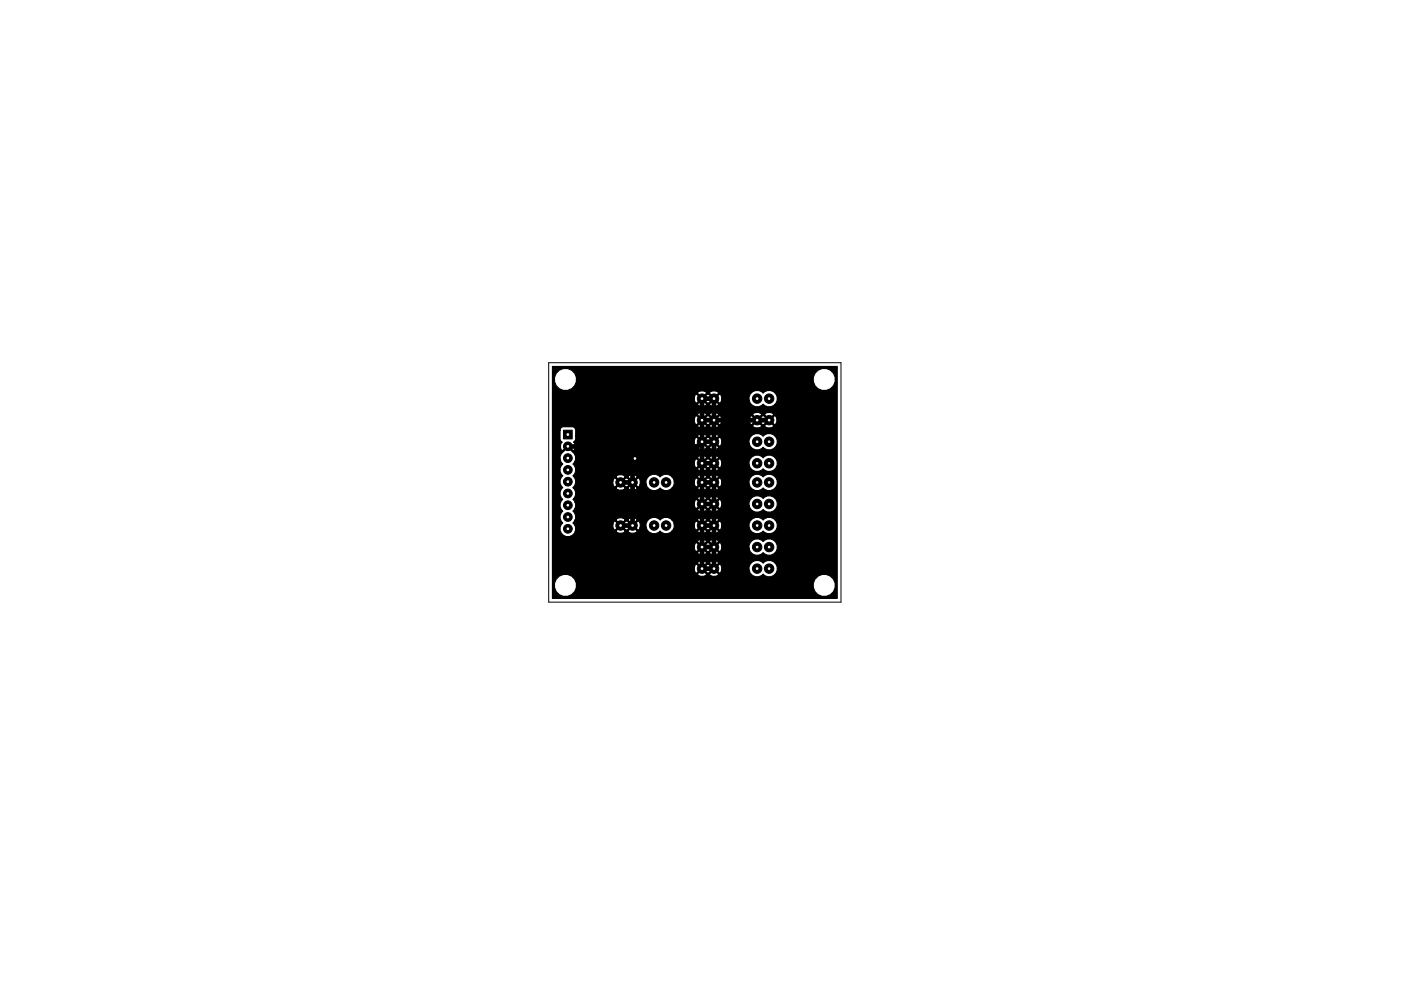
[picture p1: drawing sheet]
<svg xmlns="http://www.w3.org/2000/svg" width="297mm" height="210mm" viewBox="0 0 297 210" stroke-linecap="round" stroke-linejoin="round" font-family="sans-serif">
<path d="M116.3 77h62v50.8h-62z" fill="none" stroke="#000" stroke-width=".21"/>
<g fill="#000" stroke="#000" stroke-width=".21">
<path d="M119.5 91.3h1.8v1.8h-1.8z"/>
<circle cx="120.4" cy="94.7" r=".92"/>
<circle cx="120.4" cy="99.7" r=".92"/>
<circle cx="120.4" cy="97.2" r=".92"/>
<circle cx="134.6" cy="97.3" r=".4"/>
<circle cx="148.8" cy="84.6" r="1"/>
<circle cx="148.8" cy="98.3" r="1"/>
<circle cx="148.8" cy="89.1" r="1"/>
<circle cx="148.8" cy="93.7" r="1"/>
<circle cx="151.4" cy="98.3" r="1"/>
<circle cx="151.4" cy="89.1" r="1"/>
<circle cx="151.4" cy="93.7" r="1"/>
<circle cx="151.4" cy="84.6" r="1"/>
<circle cx="160.5" cy="93.7" r="1"/>
<circle cx="160.5" cy="89.1" r="1"/>
<circle cx="160.5" cy="84.6" r="1"/>
<circle cx="160.5" cy="98.3" r="1"/>
<circle cx="163.1" cy="98.3" r="1"/>
<circle cx="163.1" cy="93.7" r="1"/>
<circle cx="163.1" cy="89.1" r="1"/>
<circle cx="163.1" cy="84.6" r="1"/>
<circle cx="120.4" cy="109.7" r=".92"/>
<circle cx="120.4" cy="104.7" r=".92"/>
<circle cx="120.4" cy="107.2" r=".92"/>
<circle cx="120.4" cy="112.2" r=".92"/>
<circle cx="120.4" cy="102.2" r=".92"/>
<circle cx="131.6" cy="102.4" r="1"/>
<circle cx="131.6" cy="111.5" r="1"/>
<circle cx="134.1" cy="102.4" r="1"/>
<circle cx="134.1" cy="111.5" r="1"/>
<circle cx="138.7" cy="102.4" r="1"/>
<circle cx="138.7" cy="111.5" r="1"/>
<circle cx="141.2" cy="111.5" r="1"/>
<circle cx="141.2" cy="102.4" r="1"/>
<circle cx="148.8" cy="102.4" r="1"/>
<circle cx="148.8" cy="111.5" r="1"/>
<circle cx="148.8" cy="116.1" r="1"/>
<circle cx="148.8" cy="106.9" r="1"/>
<circle cx="151.4" cy="102.4" r="1"/>
<circle cx="151.4" cy="116.1" r="1"/>
<circle cx="151.4" cy="111.5" r="1"/>
<circle cx="151.4" cy="106.9" r="1"/>
<circle cx="160.5" cy="106.9" r="1"/>
<circle cx="160.5" cy="116.1" r="1"/>
<circle cx="160.5" cy="102.4" r="1"/>
<circle cx="160.5" cy="111.5" r="1"/>
<circle cx="163.1" cy="116.1" r="1"/>
<circle cx="163.1" cy="102.4" r="1"/>
<circle cx="163.1" cy="106.9" r="1"/>
<circle cx="163.1" cy="111.5" r="1"/>
<circle cx="148.8" cy="120.6" r="1"/>
<circle cx="151.4" cy="120.6" r="1"/>
<circle cx="160.5" cy="120.6" r="1"/>
<circle cx="163.1" cy="120.6" r="1"/>
</g>
<path d="M134.1 97.3h.5M134.1 94.7v16.8h-2.5M148.8 84.6h2.6v36h-2.6zM148.8 98.3h2.6M148.8 89.1h14.3M151.4 93.7h-2.6l-1 1h-27.4M131.6 102.4h2.5M148.8 111.5h2.6M148.8 102.4h2.6M148.8 116.1h2.6M148.8 106.9h2.6" fill="none" stroke="#000" stroke-width="1"/>
<path d="M117.1 77.8h60.4v49.2h-60.4v-2.3h.5l.3 .8a2.37 2.37 0 0 0 2.5 1 2.37 2.37 0 0 0 1.8-1.8h50.2l.4 .8a2.37 2.37 0 0 0 3.9 0 2.37 2.37 0 0 0-1.5-3.6 2.37 2.37 0 0 0-2.8 2.8h-50.2v-1a2.37 2.37 0 0 0-2.8-1.8 2.37 2.37 0 0 0-1.8 2.8h-.5v-2.9h30.8l.1 .3a1.26 1.26 0 0 0 1.8-.3h.6l.1 .3a1.26 1.26 0 0 0 1.9-.3l-1-1-1 1h-.6l-1-1-.9 1h-30.8v-1.4h30.1v.6l.2 .5 .3 .1 1-1h.3l1 1h.2l1-1h.4l.9 1 .3-.1 .2-.5h5.8a1.73 1.73 0 0 0 1.2 1.3 1.73 1.73 0 0 0 1.8-.5 1.74 1.74 0 0 0 2.5 .1 1.74 1.74 0 0 0 0-2.5 1.74 1.74 0 0 0-2.5 .1 1.74 1.74 0 0 0-2.1-.4 1.74 1.74 0 0 0-.9 1.9h-5.8v-.7l-.2-.5-.3-.1-.9 .9h-.4l-1-.9h-.2l-1 .9h-.3l-1-.9-.3 .1-.2 .6h-30.1v-.9h30.8l.9 1 1-1h.6l1 1 1-1-.1-.3a1.26 1.26 0 0 0-1.9 .3h-.6l-.1-.3a1.26 1.26 0 0 0-1.8 .3h-30.8v-2.3h30.8l.1 .3a1.26 1.26 0 0 0 1.8-.3h.6l.1 .3a1.26 1.26 0 0 0 1.9-.3l-1-.9-1 .9h-.6l-1-.9-.9 .9h-30.8v-1.4h30.1v.7l.2 .4 .3 .1 1-.9h.3l1 .9h.2l1-.9h.4l.9 .9 .3-.1 .2-.5h5.8a1.73 1.73 0 0 0 1.2 1.4 1.73 1.73 0 0 0 1.8-.6 1.74 1.74 0 0 0 2.5 .1 1.74 1.74 0 0 0 0-2.5 1.74 1.74 0 0 0-2.5 .1 1.74 1.74 0 0 0-2.1-.4 1.74 1.74 0 0 0-.9 1.9h-5.8v-.7l-.2-.5-.3-.1-.9 1h-.4l-1-1h-.2l-1 1h-.3l-1-1-.3 .1-.2 .6h-30.1v-.9h30.8l.9 1 1-1h.6l1 1 1-1-.1-.2a1.26 1.26 0 0 0-1.9 .2h-.6l-.1-.2a1.26 1.26 0 0 0-1.8 .2h-30.8v-17.4h1.6l.6 .9-.3 .4a1.63 1.63 0 0 0 .3 2.1 1.6 1.6 0 0 0 0 2.5 1.6 1.6 0 0 0 0 2.5 1.6 1.6 0 0 0 0 2.5 1.6 1.6 0 0 0 0 2.5 1.67 1.67 0 0 0 .2 2.7 1.67 1.67 0 0 0 2.5-.9h8.6l.1 .2a1.26 1.26 0 0 0 1.8-.2h.6l.1 .2a1.26 1.26 0 0 0 1.9-.2l-1-1-1 1h-.6l-.9-1-1 1h-8.6a1.55 1.55 0 0 0-.2-1.5h8.1l.1 .7 .2 .5 .2 .1 1-1h.4l.9 1h.3l.9-1h.4l1 1 .2-.1 .2-.6h1.3l.2 .7a1.72 1.72 0 0 0 2.8 .2 1.66 1.66 0 0 0 2.5 0h5.4l.1 .2a1.26 1.26 0 0 0 1.8-.2h.6l.1 .2a1.26 1.26 0 0 0 1.9-.2l-1-1-1 1h-.6l-1-1-.9 1h-5.4l.5-.9v-.6h4.2v.7l.2 .5 .3 .1 1-1h.3l1 1h.2l1-1h.4l.9 1 .3-.1 .2-.6h5.8a1.73 1.73 0 0 0 1.2 1.4 1.73 1.73 0 0 0 1.8-.5 1.74 1.74 0 0 0 2.5 .1 1.74 1.74 0 0 0 0-2.6 1.74 1.74 0 0 0-2.5 .1 1.74 1.74 0 0 0-2.1-.4 1.74 1.74 0 0 0-.9 1.9h-5.8v-.7l-.2-.5-.3-.1-.9 1h-.4l-1-1h-.2l-1 1h-.3l-1-1-.3 .1-.2 .6h-4.2l-.5-.9h5.4l.9 1 1-1h.6l1 1 1-1-.1-.2a1.26 1.26 0 0 0-1.9 .2h-.6l-.1-.2a1.26 1.26 0 0 0-1.8 .2h-5.4l-.3-.3a1.69 1.69 0 0 0-2.2 .3 1.74 1.74 0 0 0-2.1-.4 1.74 1.74 0 0 0-.9 1.9h-1.3v-.7l-.2-.5-.2-.1-1 1h-.4l-.9-1h-.3l-.9 1h-.4l-1-1-.2 .1-.3 .6h-8.1l-.3-.3 .4-.6h8.7l1 1 .9-1h.6l1 1 1-1-.1-.2a1.26 1.26 0 0 0-1.9 .2h-.6l-.1-.2a1.26 1.26 0 0 0-1.8 .2h-8.7l.1-.9-.5-1 .3-.3h26.1a1.17 1.17 0 0 0 1.9 0h.6l.1 .2a1.26 1.26 0 0 0 1.9-.2l-1-1-1 1h-.6l-1-1-.9 1h-26.1l.2-.6v-.8h25.2v.6l.2 .5 .3 .1 1-1h.3l1 1h.2l1-1h.4l.9 1 .3-.1 .2-.5h5.8a1.73 1.73 0 0 0 1.2 1.3 1.73 1.73 0 0 0 1.8-.5 1.74 1.74 0 0 0 2.5 .1 1.74 1.74 0 0 0 0-2.5 1.74 1.74 0 0 0-2.5 .1 1.74 1.74 0 0 0-2.1-.4 1.74 1.74 0 0 0-.9 1.9h-5.8v-.8l-.2-.4-.3-.1-.9 .9h-.4l-1-.9h-.2l-1 .9h-.3l-1-.9-.3 .1-.2 .6h-25.2l-.5-.8 .2-.1h26.2l.9 .9 1-.9h.6l1 .9 1-.9-.1-.3a1.26 1.26 0 0 0-1.9 .3h-.6l-.1-.3a1.26 1.26 0 0 0-1.8 .3h-26.2l.1-.2a1.61 1.61 0 0 0-.3-2.1h9.1l.1 .3a1.26 1.26 0 0 0 1.8-.3h.6l.1 .3a1.26 1.26 0 0 0 1.9-.3l-1-1-1 1h-.6l-.9-1-1 1-9.1-.1 .3-.3 .2-1h7.9l.1 .6 .2 .5 .2 .1 1-.9h.4l.9 .9h.3l.9-.9h.4l1 .9 .2-.1 .2-.5h1.3l.2 .6a1.72 1.72 0 0 0 2.8 .2 1.66 1.66 0 0 0 2.5 0h5.4l.1 .3a1.26 1.26 0 0 0 1.8-.3h.6l.1 .3a1.26 1.26 0 0 0 1.9-.3l-1-1-1 1h-.6l-1-1-.9 1h-5.4l.5-.8v-.6h4.2v.6l.2 .5 .3 .1 1-.9h.3l1 .9h.2l1-.9h.4l.9 .9 .3-.1 .2-.5h5.8a1.73 1.73 0 0 0 1.2 1.3 1.73 1.73 0 0 0 1.8-.5 1.74 1.74 0 0 0 2.5 .1 1.74 1.74 0 0 0 0-2.5 1.74 1.74 0 0 0-2.5 .1 1.74 1.74 0 0 0-2.1-.4 1.74 1.74 0 0 0-.9 1.9h-5.8v-.7l-.2-.5-.3-.1-.9 1h-.4l-1-1h-.2l-1 1h-.3l-1-1-.3 .1-.2 .6h-4.2l-.5-.9h5.4l.9 1 1-1h.6l1 1 1-1-.1-.3a1.26 1.26 0 0 0-1.9 .3h-.6l-.1-.3a1.26 1.26 0 0 0-1.8 .3h-5.4l-.3-.3a1.69 1.69 0 0 0-2.2 .3 1.74 1.74 0 0 0-2.1-.4 1.74 1.74 0 0 0-.9 1.9h-1.3v-.7l-.2-.5-.2-.1-1 1h-.4l-.9-1h-.3l-.9 1h-.4l-1-1-.2 .1-.3 .6h-7.9l-.3-.9h8.9l1 1 .9-1h.6l1 1 1-1-.1-.3a1.26 1.26 0 0 0-1.9 .3h-.6l-.1-.3a1.26 1.26 0 0 0-1.8 .3h-8.9l-.2-.3 .5-.9v-.6h25.9a1.17 1.17 0 0 0 1.9 0h.6l.1 .3a1.26 1.26 0 0 0 1.9-.3l-1-.9-1 .9h-.6l-1-.9-.9 .9h-25.9l-.2-.6-.3-.4 .3-.4h25.4v.7l.2 .5 .3 .1 1-1h.3l1 1h.2l1-1h.4l.9 1 .3-.1 .2-.6h5.8a1.73 1.73 0 0 0 1.2 1.4 1.73 1.73 0 0 0 1.8-.5 1.74 1.74 0 0 0 2.5 0 1.74 1.74 0 0 0 0-2.5 1.74 1.74 0 0 0-2.5 .1 1.74 1.74 0 0 0-2.1-.4 1.74 1.74 0 0 0-.9 1.9h-5.8v-.7l-.2-.5-.3-.1-.9 1h-.4l-1-1h-.2l-1 1h-.3l-1-1-.3 .1-.2 .6h-25.4l.2-.9h25.9l.9 1 1-1h.6l1 1 1-1a1.17 1.17 0 0 0-2 0h-.6l-.1-.2a1.26 1.26 0 0 0-1.8 .2h-25.9l-.2-.8-1.4-1.4-1.4 1.4-.3 .6v.6h-1.6v-6.2h1.6v1.8l.2 .5 .3 .2-.2 .1a1.18 1.18 0 0 0 .3 1.7l1.1-1.1 1.1 1.1 .3-.1 .2-.6h25.9a1.17 1.17 0 0 0 1.9 0h.6l.1 .2a1.26 1.26 0 0 0 1.9-.2l-1-1-1 1h-.6l-1-1-.9 1h-25.9l-.1-.6-.3-.5 .4-.3h25.2v.6l.2 .5 .3 .1 1-1h.3l1 1h.2l1-1h.4l.9 1 .3-.1 .2-.5h5.8a1.73 1.73 0 0 0 1.2 1.3 1.73 1.73 0 0 0 1.8-.5 1.74 1.74 0 0 0 2.5 .1 1.74 1.74 0 0 0 0-2.5 1.74 1.74 0 0 0-2.5 0 1.74 1.74 0 0 0-2.1-.3 1.74 1.74 0 0 0-.9 1.9h-5.8v-.8l-.2-.5-.3-.1-.9 1h-.4l-1-1h-.2l-1 1h-.3l-1-1-.3 .1-.2 .7h-25.2l.1-.9h25.8l.9 .9 1-.9h.6l1 .9 1-.9-.1-.3a1.26 1.26 0 0 0-1.9 .3h-.6l-.1-.3a1.26 1.26 0 0 0-1.8 .3h-25.8v-1.3a.74 .74 0 0 0-.8-.8h-1.8l-.5 .2-.3 .6h-1.6v-1h30.8a1.17 1.17 0 0 0 1.9 0h.6l.1 .3a1.26 1.26 0 0 0 1.9-.3h7.2l.1 .3a1.26 1.26 0 0 0 1.8-.3h.6l.1 .3a1.26 1.26 0 0 0 1.8-.3l-.9-1-1 1h-.6l-1-1-.9 1h-7.2l-1-1-1 1h-.6l-1-1-.9 1h-30.8v-1.4h30.1v.6l.2 .5 .3 .1 1-1h.3l1 1h.2l1-1h.4l.9 1 .3-.1 .2-.6v-.5h5.9v.6l.2 .5 .3 .1 .9-1h.4l1 1h.2l1-1h.3l1 1a1.17 1.17 0 0 0 0-1.9l-1 .9h-.3l-1-.9h-.2l-1 .9h-.4l-.9-.9-.3 .1-.2 .6h-5.9l-.2-.6-.3-.1-.9 .9h-.4l-1-.9h-.2l-1 .9h-.3l-1-.9-.3 .1-.2 .6h-30.1v-.9h30.8l.9 1 1-1h.6l1 1 1-1h7.2l.9 1 1-1h.6l1 1 .9-1a1.17 1.17 0 0 0-1.9 0h-.6l-.1-.3a1.26 1.26 0 0 0-1.8 .3h-7.2l-.1-.3a1.26 1.26 0 0 0-1.9 .3h-.6l-.1-.3a1.26 1.26 0 0 0-1.8 .3h-30.8v-2.3h30.8l.1 .3a1.26 1.26 0 0 0 1.8-.3h.6l.1 .3a1.26 1.26 0 0 0 1.9-.3l-1-.9-1 .9h-.6l-1-.9-.9 .9h-30.8v-1.4h30.1v.7l.2 .5h.3l1-.9h.3l1 .9h.2l1-.9h.4l.9 .9h.3l.2-.6h5.8a1.73 1.73 0 0 0 1.2 1.4 1.73 1.73 0 0 0 1.8-.6 1.74 1.74 0 0 0 2.5 .1 1.74 1.74 0 0 0 0-2.5 1.74 1.74 0 0 0-2.5 .1 1.74 1.74 0 0 0-2.1-.4 1.74 1.74 0 0 0-.9 1.9h-5.8v-.7l-.2-.5-.3-.1-.9 1h-.4l-1-1h-.2l-1 1h-.3l-1-1-.3 .1-.2 .6h-30.1v-.9h30.8l.9 1 1-1h.6l1 1 1-1-.1-.2a1.26 1.26 0 0 0-1.9 .2h-.6l-.1-.2a1.26 1.26 0 0 0-1.8 .2h-30.8v-2.4h.5l.3 .8a2.37 2.37 0 0 0 2.5 1 2.37 2.37 0 0 0 1.8-1.8h50.2l.4 .8a2.37 2.37 0 0 0 3.9 0 2.37 2.37 0 0 0-1.5-3.6 2.37 2.37 0 0 0-2.8 2.8h-50.2v-.9a2.37 2.37 0 0 0-2.8-1.9 2.37 2.37 0 0 0-1.8 2.8h-.5z" fill="#000" stroke="#000" stroke-width=".25"/>
<g fill="#fff" stroke="#fff" stroke-width=".21">
<circle cx="134.6" cy="97.3" r=".17"/>
<circle cx="174.8" cy="124.2" r=".17"/>
<circle cx="120.4" cy="92.2" r=".17"/>
<circle cx="120.4" cy="94.7" r=".17"/>
<circle cx="120.4" cy="97.2" r=".17"/>
<circle cx="120.4" cy="99.7" r=".17"/>
<circle cx="120.4" cy="102.2" r=".17"/>
<circle cx="120.4" cy="104.7" r=".17"/>
<circle cx="120.4" cy="107.2" r=".17"/>
<circle cx="120.4" cy="109.7" r=".17"/>
<circle cx="120.4" cy="112.2" r=".17"/>
<circle cx="160.5" cy="89.1" r=".17"/>
<circle cx="163.1" cy="89.1" r=".17"/>
<circle cx="160.5" cy="84.6" r=".17"/>
<circle cx="163.1" cy="84.6" r=".17"/>
<circle cx="160.5" cy="93.7" r=".17"/>
<circle cx="163.1" cy="93.7" r=".17"/>
<circle cx="160.5" cy="98.3" r=".17"/>
<circle cx="163.1" cy="98.3" r=".17"/>
<circle cx="160.5" cy="102.4" r=".17"/>
<circle cx="163.1" cy="102.4" r=".17"/>
<circle cx="138.7" cy="102.4" r=".17"/>
<circle cx="141.2" cy="102.4" r=".17"/>
<circle cx="160.5" cy="106.9" r=".17"/>
<circle cx="163.1" cy="106.9" r=".17"/>
<circle cx="160.5" cy="111.5" r=".17"/>
<circle cx="163.1" cy="111.5" r=".17"/>
<circle cx="138.7" cy="111.5" r=".17"/>
<circle cx="141.2" cy="111.5" r=".17"/>
<circle cx="160.5" cy="116.1" r=".17"/>
<circle cx="163.1" cy="116.1" r=".17"/>
<circle cx="160.5" cy="120.6" r=".17"/>
<circle cx="163.1" cy="120.6" r=".17"/>
<circle cx="148.8" cy="102.4" r=".17"/>
<circle cx="151.4" cy="102.4" r=".17"/>
<circle cx="148.8" cy="111.5" r=".17"/>
<circle cx="151.4" cy="111.5" r=".17"/>
<circle cx="148.8" cy="84.6" r=".17"/>
<circle cx="151.4" cy="84.6" r=".17"/>
<circle cx="148.8" cy="98.3" r=".17"/>
<circle cx="151.4" cy="98.3" r=".17"/>
<circle cx="148.8" cy="106.9" r=".17"/>
<circle cx="151.4" cy="106.9" r=".17"/>
<circle cx="148.8" cy="116.1" r=".17"/>
<circle cx="151.4" cy="116.1" r=".17"/>
<circle cx="148.8" cy="93.7" r=".17"/>
<circle cx="151.4" cy="93.7" r=".17"/>
<circle cx="131.6" cy="102.4" r=".17"/>
<circle cx="134.1" cy="102.4" r=".17"/>
<circle cx="131.6" cy="111.5" r=".17"/>
<circle cx="134.1" cy="111.5" r=".17"/>
<circle cx="148.8" cy="120.6" r=".17"/>
<circle cx="151.4" cy="120.6" r=".17"/>
<circle cx="119.9" cy="80.5" r=".17"/>
<circle cx="174.8" cy="80.5" r=".17"/>
<circle cx="119.9" cy="124.2" r=".17"/>
<circle cx="148.8" cy="89.1" r=".17"/>
<circle cx="151.4" cy="89.1" r=".17"/>
</g>
</svg>
